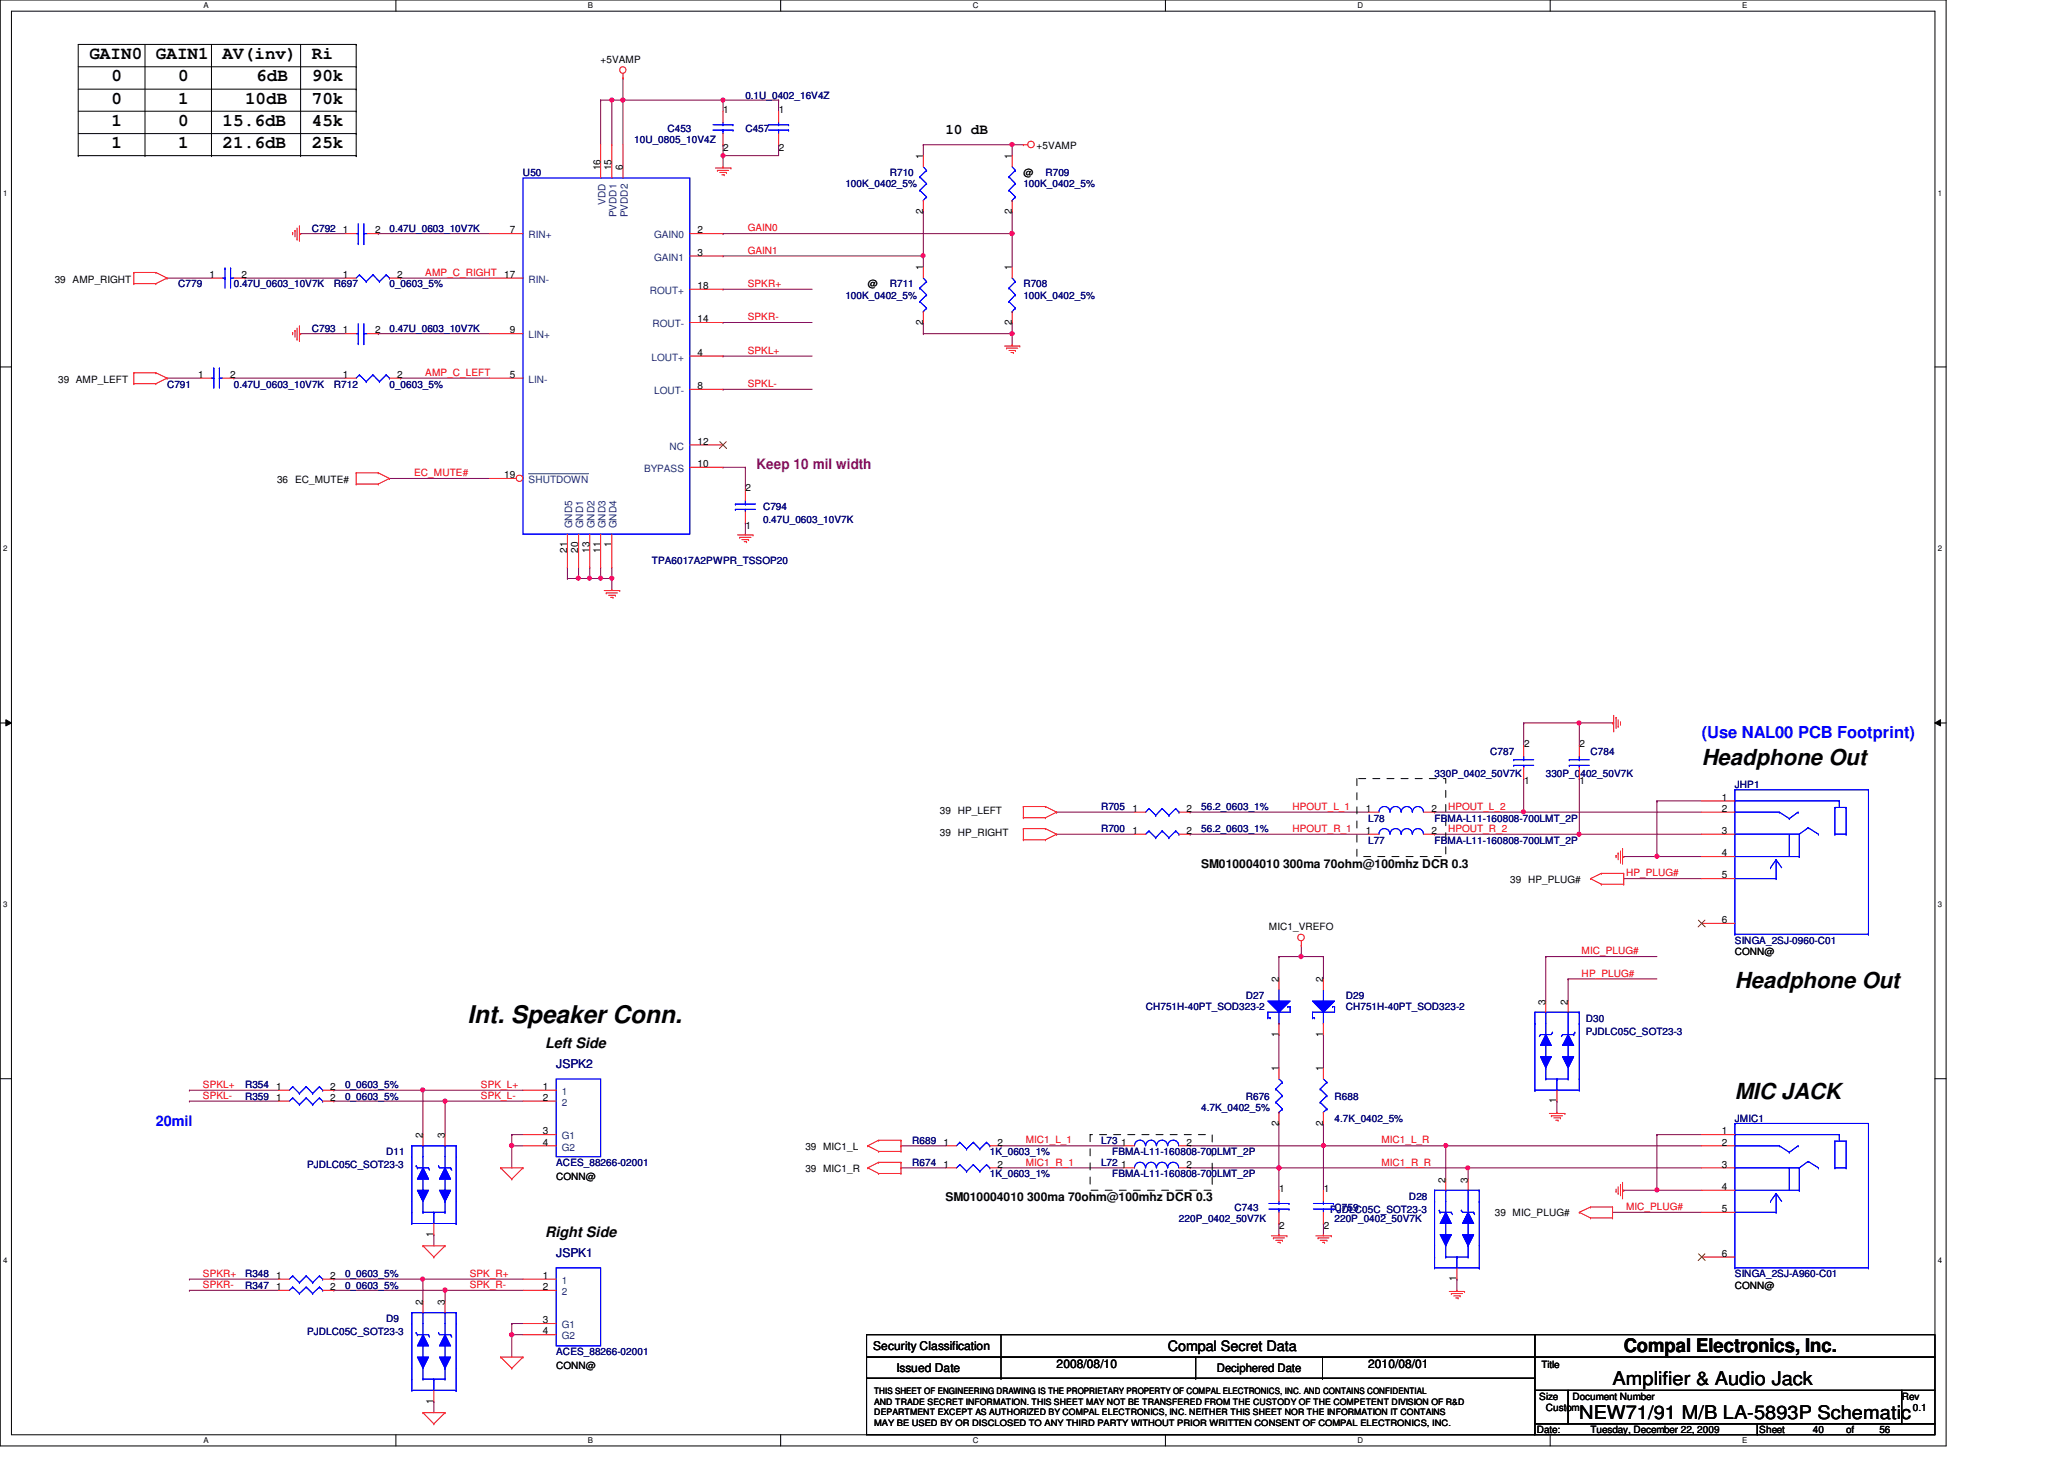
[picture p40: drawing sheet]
<svg xmlns="http://www.w3.org/2000/svg" width="297mm" height="210mm" viewBox="0 0 297 210" stroke-linecap="round" stroke-linejoin="round" font-family="sans-serif">
<defs><g id="words">
<text font-size="3.5" x="67.3" y="147.2">Int. Speaker Conn.</text>
<g font-size="3.2">
<text x="244.9" y="110.1">Headphone Out</text>
<text x="249.7" y="142.1">Headphone Out</text>
<text x="249.7" y="158.1">MIC JACK</text>
</g>
<g font-size="2.7">
<text x="233.7" y="194.6">Compal Electronics, Inc.</text>
<text x="232.1" y="199.3">Amplifier &amp; Audio Jack</text>
<text x="227.3" y="204.1">NEW71/91 M/B LA-5893P Schematic</text>
</g>
<g font-size="2.5">
<text x="12.9" y="8.5">GAIN0</text>
<text x="16" y="11.7">0</text>
<text x="22.4" y="8.5">GAIN1</text>
<text x="25.7" y="11.7">0</text>
<text x="32" y="8.5">AV(inv)</text>
<text x="36.9" y="11.7">6dB</text>
<text x="44.9" y="11.7">90k</text>
<text x="44.9" y="8.5">Ri</text>
<text x="16" y="14.9">0</text>
<text x="25.7" y="14.9">1</text>
<text x="35.3" y="14.9">10dB</text>
<text x="44.9" y="14.9">70k</text>
<text x="16" y="18.1">1</text>
<text x="16" y="21.3">1</text>
<text x="25.7" y="18.1">0</text>
<text x="25.7" y="21.3">1</text>
<text x="32" y="18.1">15.6dB</text>
<text x="32" y="21.3">21.6dB</text>
<text x="44.9" y="18.1">45k</text>
<text x="44.9" y="21.3">25k</text>
</g>
<text font-size="2.4" fill="#00f" x="244.9" y="106.2">(Use NAL00 PCB Footprint)</text>
<g font-size="2.1">
<text x="136.1" y="19.3">10 dB</text>
<text x="78.4" y="150.7">Left Side</text>
<text x="78.4" y="177.9">Right Side</text>
<text x="168.1" y="194.4">Compal Secret Data</text>
</g>
<text font-size="2.1" fill="#800080" x="108.9" y="67.5">Keep 10 mil width</text>
<text font-size="2.1" fill="#00f" x="22.4" y="161.9">20mil</text>
<g font-size="1.7">
<text x="172.9" y="124.8">SM010004010 300ma 70ohm@100mhz DCR 0.3</text>
<text x="136.1" y="172.8">SM010004010 300ma 70ohm@100mhz DCR 0.3</text>
<text x="125.7" y="194.3">Security Classification</text>
<text x="129" y="197.3">Issued Date</text>
<text x="152.1" y="196.8">2008/08/10</text>
<text x="175.1" y="197.4">Deciphered Date</text>
<text x="196.9" y="196.8">2010/08/01</text>
</g>
<g font-size="1.7" fill="#000080">
<text x="80" y="153.6">JSPK2</text>
<text x="80" y="180.8">JSPK1</text>
</g>
<g font-size="1.4">
<text x="86.4" y="9.1">+5VAMP</text>
<text x="104.1" y="16.2">1</text>
<text x="112.1" y="16.2">1</text>
<text x="104.1" y="21.7">2</text>
<text x="112.1" y="21.7">2</text>
<text x="132.8" y="22.9" transform="rotate(-90 132.8 22.9)">1</text>
<text x="145.6" y="22.9" transform="rotate(-90 145.6 22.9)">1</text>
<text x="149.2" y="21.4">+5VAMP</text>
<text x="86.4" y="24.5" transform="rotate(-90 86.4 24.5)">16</text>
<text x="88" y="24.5" transform="rotate(-90 88 24.5)">15</text>
<text x="89.6" y="24.5" transform="rotate(-90 89.6 24.5)">6</text>
<text x="147.3" y="25.4">@</text>
<text x="49.4" y="33.6">1</text>
<text x="54" y="33.6">2</text>
<text x="73.4" y="33.6">7</text>
<text x="100.4" y="33.6">2</text>
<text x="132.8" y="30.7" transform="rotate(-90 132.8 30.7)">2</text>
<text x="145.6" y="30.7" transform="rotate(-90 145.6 30.7)">2</text>
<text x="7.9" y="40.7">39 AMP_RIGHT</text>
<text x="30.1" y="40">1</text>
<text x="34.8" y="40">2</text>
<text x="49.4" y="40">1</text>
<text x="57.1" y="40">2</text>
<text x="72.6" y="40">17</text>
<text x="100.4" y="41.6">18</text>
<text x="100.4" y="36.8">3</text>
<text x="124.9" y="41.4">@</text>
<text x="132.8" y="38.9" transform="rotate(-90 132.8 38.9)">1</text>
<text x="145.6" y="38.9" transform="rotate(-90 145.6 38.9)">1</text>
<text x="49.4" y="48">1</text>
<text x="54" y="48">2</text>
<text x="73.4" y="48">9</text>
<text x="100.4" y="46.4">14</text>
<text x="132.8" y="46.7" transform="rotate(-90 132.8 46.7)">2</text>
<text x="145.6" y="46.7" transform="rotate(-90 145.6 46.7)">2</text>
<text x="100.4" y="51.2">4</text>
<text x="8.4" y="55.1">39 AMP_LEFT</text>
<text x="28.5" y="54.4">1</text>
<text x="33.1" y="54.4">2</text>
<text x="49.4" y="54.4">1</text>
<text x="57.1" y="54.4">2</text>
<text x="73.4" y="54.4">5</text>
<text x="100.4" y="56">8</text>
<text x="100.4" y="64">12</text>
<text x="39.9" y="69.5">36 EC_MUTE#</text>
<text x="72.6" y="68.8">19</text>
<text x="100.4" y="67.2">10</text>
<text x="107.3" y="70.6">2</text>
<text x="107.3" y="76.1">1</text>
<text x="81.6" y="79.5" transform="rotate(-90 81.6 79.5)">21</text>
<text x="83.2" y="79.5" transform="rotate(-90 83.2 79.5)">20</text>
<text x="84.8" y="79.5" transform="rotate(-90 84.8 79.5)">13</text>
<text x="86.4" y="79.5" transform="rotate(-90 86.4 79.5)">11</text>
<text x="88" y="78.7" transform="rotate(-90 88 78.7)">1</text>
<text x="219.3" y="107.4">2</text>
<text x="227.3" y="107.4">2</text>
<text x="219.3" y="112.9">1</text>
<text x="227.3" y="112.9">1</text>
<text x="135.3" y="117.1">39 HP_LEFT</text>
<text x="163" y="120">1</text>
<text x="163" y="116.8">1</text>
<text x="170.8" y="120">2</text>
<text x="170.8" y="116.8">2</text>
<text x="196.6" y="120">1</text>
<text x="196.6" y="116.8">1</text>
<text x="206" y="120">2</text>
<text x="206" y="116.8">2</text>
<text x="247.8" y="115.2">1</text>
<text x="247.8" y="116.8">2</text>
<text x="247.8" y="120">3</text>
<text x="135.3" y="120.3">39 HP_RIGHT</text>
<text x="247.8" y="123.2">4</text>
<text x="217.3" y="127">39 HP_PLUG#</text>
<text x="247.8" y="126.4">5</text>
<text x="182.6" y="133.9">MIC1_VREFO</text>
<text x="247.8" y="132.8">6</text>
<text x="249.7" y="137.4">CONN@</text>
<text x="184" y="141.3" transform="rotate(-90 184 141.3)">2</text>
<text x="190.4" y="141.3" transform="rotate(-90 190.4 141.3)">2</text>
<text x="184" y="149.1" transform="rotate(-90 184 149.1)">1</text>
<text x="190.4" y="149.1" transform="rotate(-90 190.4 149.1)">1</text>
<text x="222.4" y="144.5" transform="rotate(-90 222.4 144.5)">3</text>
<text x="225.6" y="144.5" transform="rotate(-90 225.6 144.5)">2</text>
<text x="184" y="154.1" transform="rotate(-90 184 154.1)">1</text>
<text x="190.4" y="154.1" transform="rotate(-90 190.4 154.1)">1</text>
<text x="39.7" y="158.4">1</text>
<text x="39.7" y="156.8">1</text>
<text x="47.5" y="158.4">2</text>
<text x="47.5" y="156.8">2</text>
<text x="78.1" y="156.8">1</text>
<text x="78.1" y="158.4">2</text>
<text x="184" y="161.9" transform="rotate(-90 184 161.9)">2</text>
<text x="190.4" y="161.9" transform="rotate(-90 190.4 161.9)">2</text>
<text x="224" y="158.7" transform="rotate(-90 224 158.7)">1</text>
<text x="60.8" y="163.7" transform="rotate(-90 60.8 163.7)">2</text>
<text x="64" y="163.7" transform="rotate(-90 64 163.7)">3</text>
<text x="78.1" y="164.8">4</text>
<text x="78.1" y="163.2">3</text>
<text x="115.9" y="165.4">39 MIC1_L</text>
<text x="135.8" y="164.8">1</text>
<text x="135.8" y="168">1</text>
<text x="143.5" y="164.8">2</text>
<text x="143.5" y="168">2</text>
<text x="161.4" y="164.8">1</text>
<text x="161.4" y="168">1</text>
<text x="170.8" y="164.8">2</text>
<text x="170.8" y="168">2</text>
<text x="247.8" y="163.2">1</text>
<text x="247.8" y="164.8">2</text>
<text x="247.8" y="168">3</text>
<text x="80" y="169.7">CONN@</text>
<text x="115.9" y="168.6">39 MIC1_R</text>
<text x="184.1" y="171.4">1</text>
<text x="190.5" y="171.4">1</text>
<text x="208" y="170.1" transform="rotate(-90 208 170.1)">2</text>
<text x="211.2" y="170.1" transform="rotate(-90 211.2 170.1)">3</text>
<text x="247.8" y="171.2">4</text>
<text x="62.4" y="177.9" transform="rotate(-90 62.4 177.9)">1</text>
<text x="184.1" y="176.9">2</text>
<text x="190.5" y="176.9">2</text>
<text x="215.1" y="175">39 MIC_PLUG#</text>
<text x="247.8" y="174.4">5</text>
<text x="39.7" y="185.6">1</text>
<text x="39.7" y="184">1</text>
<text x="47.5" y="185.6">2</text>
<text x="47.5" y="184">2</text>
<text x="78.1" y="184">1</text>
<text x="78.1" y="185.6">2</text>
<text x="209.6" y="184.3" transform="rotate(-90 209.6 184.3)">1</text>
<text x="247.8" y="180.8">6</text>
<text x="249.7" y="185.4">CONN@</text>
<text x="60.8" y="187.7" transform="rotate(-90 60.8 187.7)">2</text>
<text x="64" y="187.7" transform="rotate(-90 64 187.7)">3</text>
<text x="78.1" y="192">4</text>
<text x="78.1" y="190.4">3</text>
<text x="80" y="196.9">CONN@</text>
<text x="221.8" y="196.8">Title</text>
<text x="62.4" y="201.9" transform="rotate(-90 62.4 201.9)">1</text>
<text x="221.5" y="201.4">Size</text>
<text x="222.5" y="203">Custom</text>
<text x="226.3" y="201.4">Document Number</text>
<text x="273.7" y="201.4">Rev</text>
<text x="275.3" y="203">0.1</text>
<text x="221.2" y="206.2">Date:</text>
<text x="228.9" y="206.2">Tuesday, December 22, 2009</text>
<text x="253.2" y="206.2">Sheet</text>
<text x="260.9" y="206.2">40</text>
<text x="265.7" y="206.2">of</text>
<text x="270.5" y="206.2">56</text>
</g>
<g font-size="1.4" fill="#000080">
<text x="107.3" y="14.2">0.1U_0402_16V4Z</text>
<text x="91.3" y="20.6">10U_0805_10V4Z</text>
<text x="96.1" y="19">C453</text>
<text x="107.3" y="19">C457</text>
<text x="75.3" y="25.4">U50</text>
<text x="121.7" y="27">100K_0402_5%</text>
<text x="128.1" y="25.4">R710</text>
<text x="147.3" y="27">100K_0402_5%</text>
<text x="150.4" y="25.4">R709</text>
<text x="44.9" y="33.4">C792</text>
<text x="56" y="33.4">0.47U_0603_10V7K</text>
<text x="25.7" y="41.4">C779</text>
<text x="33.7" y="41.4">0.47U_0603_10V7K</text>
<text x="48" y="41.4">R697</text>
<text x="56" y="41.4">0_0603_5%</text>
<text x="128.1" y="41.4">R711</text>
<text x="147.3" y="41.4">R708</text>
<text x="44.9" y="47.8">C793</text>
<text x="56" y="47.8">0.47U_0603_10V7K</text>
<text x="121.7" y="43">100K_0402_5%</text>
<text x="147.3" y="43">100K_0402_5%</text>
<text x="24" y="55.8">C791</text>
<text x="33.7" y="55.8">0.47U_0603_10V7K</text>
<text x="48" y="55.8">R712</text>
<text x="56" y="55.8">0_0603_5%</text>
<text x="109.8" y="73.4">C794</text>
<text x="109.8" y="75.3">0.47U_0603_10V7K</text>
<text x="93.8" y="81.2">TPA6017A2PWPR_TSSOP20</text>
<text x="206.5" y="111.8">330P_0402_50V7K</text>
<text x="214.5" y="108.6">C787</text>
<text x="222.5" y="111.8">330P_0402_50V7K</text>
<text x="228.9" y="108.6">C784</text>
<text x="249.7" y="113.4">JHP1</text>
<text x="158.5" y="119.8">R700</text>
<text x="158.5" y="116.6">R705</text>
<text x="172.9" y="119.8">56.2_0603_1%</text>
<text x="172.9" y="116.6">56.2_0603_1%</text>
<text x="196.9" y="118.2">L78</text>
<text x="206.5" y="118.2">FBMA-L11-160808-700LMT_2P</text>
<text x="196.9" y="121.4">L77</text>
<text x="206.5" y="121.4">FBMA-L11-160808-700LMT_2P</text>
<text x="249.7" y="135.8">SINGA_2SJ-0960-C01</text>
<text x="179.3" y="143.8">D27</text>
<text x="193.7" y="143.8">D29</text>
<text x="164.9" y="145.4">CH751H-40PT_SOD323-2</text>
<text x="193.7" y="145.4">CH751H-40PT_SOD323-2</text>
<text x="228.2" y="147">D30</text>
<text x="228.2" y="148.9">PJDLC05C_SOT23-3</text>
<text x="35.3" y="158.2">R359</text>
<text x="35.3" y="156.6">R354</text>
<text x="49.7" y="158.2">0_0603_5%</text>
<text x="49.7" y="156.6">0_0603_5%</text>
<text x="172.9" y="159.8">4.7K_0402_5%</text>
<text x="179.3" y="158.2">R676</text>
<text x="192.1" y="158.2">R688</text>
<text x="192.1" y="161.4">4.7K_0402_5%</text>
<text x="249.7" y="161.4">JMIC1</text>
<text x="55.6" y="166.2">D11</text>
<text x="80" y="167.8">ACES_88266-02001</text>
<text x="131.3" y="164.6">R689</text>
<text x="131.3" y="167.8">R674</text>
<text x="142.4" y="166.2">1K_0603_1%</text>
<text x="158.5" y="164.6">L73</text>
<text x="158.5" y="167.8">L72</text>
<text x="160.1" y="166.2">FBMA-L11-160808-700LMT_2P</text>
<text x="44.2" y="168.1">PJDLC05C_SOT23-3</text>
<text x="142.4" y="169.4">1K_0603_1%</text>
<text x="160.1" y="169.4">FBMA-L11-160808-700LMT_2P</text>
<text x="202.8" y="172.6">D28</text>
<text x="169.7" y="175.8">220P_0402_50V7K</text>
<text x="177.7" y="174.2">C743</text>
<text x="191.4" y="174.5">PJDLC05C_SOT23-3</text>
<text x="192.1" y="174.2">C759</text>
<text x="192.1" y="175.8">220P_0402_50V7K</text>
<text x="35.3" y="185.4">R347</text>
<text x="35.3" y="183.8">R348</text>
<text x="49.7" y="185.4">0_0603_5%</text>
<text x="49.7" y="183.8">0_0603_5%</text>
<text x="249.7" y="183.8">SINGA_2SJ-A960-C01</text>
<text x="55.6" y="190.2">D9</text>
<text x="44.2" y="192.1">PJDLC05C_SOT23-3</text>
<text x="80" y="195">ACES_88266-02001</text>
</g>
<g font-size="1.4" fill="#004080">
<text x="87.1" y="29.5" transform="rotate(-90 87.1 29.5)">VDD</text>
<text x="76.1" y="34.3">RIN+</text>
<text x="88.7" y="31.3" transform="rotate(-90 88.7 31.3)">PVDD1</text>
<text x="90.3" y="31.3" transform="rotate(-90 90.3 31.3)">PVDD2</text>
<text x="94.1" y="34.3">GAIN0</text>
<text x="76.1" y="40.7">RIN-</text>
<text x="94.1" y="37.5">GAIN1</text>
<text x="93.5" y="42.3">ROUT+</text>
<text x="93.9" y="47.1">ROUT-</text>
<text x="76.1" y="48.7">LIN+</text>
<text x="93.8" y="51.9">LOUT+</text>
<text x="76.1" y="55.1">LIN-</text>
<text x="94.1" y="56.7">LOUT-</text>
<text x="96.3" y="64.7">NC</text>
<text x="76.1" y="69.5">SHUTDOWN</text>
<text x="92.7" y="67.9">BYPASS</text>
<text x="82.3" y="76" transform="rotate(-90 82.3 76)">GND5</text>
<text x="83.9" y="76" transform="rotate(-90 83.9 76)">GND1</text>
<text x="85.6" y="76" transform="rotate(-90 85.6 76)">GND2</text>
<text x="87.1" y="76" transform="rotate(-90 87.1 76)">GND3</text>
<text x="88.7" y="76" transform="rotate(-90 88.7 76)">GND4</text>
<text x="80.9" y="157.5">1</text>
<text x="80.9" y="159.1">2</text>
<text x="80.9" y="165.5">G2</text>
<text x="80.9" y="163.9">G1</text>
<text x="80.9" y="184.7">1</text>
<text x="80.9" y="186.3">2</text>
<text x="80.9" y="191.1">G1</text>
<text x="80.9" y="192.7">G2</text>
</g>
<g font-size="1.4" fill="#f00">
<text x="107.6" y="33.3">GAIN0</text>
<text x="61.2" y="39.7">AMP_C_RIGHT</text>
<text x="107.6" y="41.3">SPKR+</text>
<text x="107.6" y="36.5">GAIN1</text>
<text x="107.6" y="46.1">SPKR-</text>
<text x="107.6" y="50.9">SPKL+</text>
<text x="61.2" y="54.1">AMP_C_LEFT</text>
<text x="107.6" y="55.7">SPKL-</text>
<text x="59.6" y="68.5">EC_MUTE#</text>
<text x="186" y="119.7">HPOUT_R_1</text>
<text x="186" y="116.5">HPOUT_L_1</text>
<text x="208.4" y="116.5">HPOUT_L_2</text>
<text x="208.4" y="119.7">HPOUT_R_2</text>
<text x="234" y="126.1">HP_PLUG#</text>
<text x="227.6" y="137.3">MIC_PLUG#</text>
<text x="227.6" y="140.5">HP_PLUG#</text>
<text x="29.2" y="158.1">SPKL-</text>
<text x="29.2" y="156.5">SPKL+</text>
<text x="69.2" y="158.1">SPK_L-</text>
<text x="69.2" y="156.5">SPK_L+</text>
<text x="147.6" y="164.5">MIC1_L_1</text>
<text x="147.6" y="167.7">MIC1_R_1</text>
<text x="198.8" y="164.5">MIC1_L_R</text>
<text x="198.8" y="167.7">MIC1_R_R</text>
<text x="234" y="174.1">MIC_PLUG#</text>
<text x="29.2" y="183.7">SPKR+</text>
<text x="29.2" y="185.3">SPKR-</text>
<text x="67.6" y="183.7">SPK_R+</text>
<text x="67.6" y="185.3">SPK_R-</text>
</g>
<g font-size="1.3">
<text x="125.8" y="203.6">DEPARTMENT EXCEPT AS AUTHORIZED BY COMPAL ELECTRONICS, INC. NEITHER THIS SHEET NOR THE INFORMATION IT CONTAINS</text>
<text x="125.8" y="200.6">THIS SHEET OF ENGINEERING DRAWING IS THE PROPRIETARY PROPERTY OF COMPAL ELECTRONICS, INC. AND CONTAINS CONFIDENTIAL</text>
<text x="125.8" y="202.1">AND TRADE SECRET INFORMATION. THIS SHEET MAY NOT BE TRANSFERED FROM THE CUSTODY OF THE COMPETENT DIVISION OF R&amp;D</text>
<text x="125.8" y="205.1">MAY BE USED BY OR DISCLOSED TO ANY THIRD PARTY WITHOUT PRIOR WRITTEN CONSENT OF COMPAL ELECTRONICS, INC.</text>
</g>
<g font-size="1.1">
<text x="29.3" y="1.1">A</text>
<text x="84.6" y="1.1">B</text>
<text x="140" y="1.1">C</text>
<text x="195.4" y="1.1">D</text>
<text x="250.7" y="1.1">E</text>
<text x=".5" y="28.2">1</text>
<text x="278.9" y="28.2">1</text>
<text x=".5" y="79.3">2</text>
<text x="278.9" y="79.3">2</text>
<text x=".5" y="130.6">3</text>
<text x="278.9" y="130.6">3</text>
<text x=".5" y="181.7">4</text>
<text x="278.9" y="181.7">4</text>
<text x="29.3" y="207.6">A</text>
<text x="84.6" y="207.6">B</text>
<text x="140" y="207.6">C</text>
<text x="195.4" y="207.6">D</text>
<text x="250.7" y="207.6">E</text>
</g>
</g></defs>
<path d="M0 0h280.1v208h-280.1zM1.6 1.6h276.9v204.8h-276.9z" fill="none" stroke="#000" stroke-width=".14"/>
<g fill="#fff">
<path d="M29.3 .2h.7v1.2h-.7z"/>
<path d="M29.3 206.6h.7v1.2h-.7z"/>
</g>
<path d="M57 0v1.6M57 206.4v1.6" fill="none" stroke="#000" stroke-width=".14"/>
<g fill="#fff">
<path d="M84.6 .2h.7v1.2h-.7z"/>
<path d="M84.6 206.6h.7v1.2h-.7z"/>
</g>
<path d="M112.3 0v1.6M112.3 206.4v1.6" fill="none" stroke="#000" stroke-width=".14"/>
<g fill="#fff">
<path d="M140 .2h.8v1.2h-.8z"/>
<path d="M140 206.6h.8v1.2h-.8z"/>
</g>
<path d="M167.7 0v1.6M167.7 206.4v1.6" fill="none" stroke="#000" stroke-width=".14"/>
<g fill="#fff">
<path d="M195.4 .2h.7v1.2h-.7z"/>
<path d="M195.4 206.6h.7v1.2h-.7z"/>
</g>
<path d="M223.1 0v1.6M223.1 206.4v1.6" fill="none" stroke="#000" stroke-width=".14"/>
<g fill="#fff">
<path d="M250.7 .2h.8v1.2h-.8z"/>
<path d="M250.7 206.6h.8v1.2h-.8z"/>
<path d="M.5 27.2h.6v1.2h-.6z"/>
<path d="M278.9 27.2h.6v1.2h-.6z"/>
<path d="M.5 78.4h.6v1.1h-.6z"/>
<path d="M278.9 78.4h.6v1.1h-.6z"/>
</g>
<path d="M0 52.8h1.6M278.5 52.8h1.6" fill="none" stroke="#000" stroke-width=".14"/>
<g fill="#fff">
<path d="M.5 129.6h.6v1.2h-.6z"/>
<path d="M278.9 129.6h.6v1.2h-.6z"/>
</g>
<path d="M0 104h1.6M.8 103.5l.8 .5-.8 .4zM278.5 104l.8-.5v.9zM278.5 104h1.6" fill="none" stroke="#000" stroke-width=".14"/>
<path d="M.8 103.5l.8 .5-.8 .4zM278.5 104l.8-.5v.9z" fill="#000"/>
<g fill="#fff">
<path d="M.5 180.8h.6v1.1h-.6z"/>
<path d="M278.9 180.8h.6v1.1h-.6z"/>
</g>
<path d="M0 155.2h1.6M278.5 155.2h1.6" fill="none" stroke="#000" stroke-width=".14"/>
<path d="M206.5 116.8h.1M219.3 112h.1M219.3 104h.1M219.3 104v3.2M219.3 112v4.8h-12.8M219.3 104h8M227.3 112h.1M227.3 104h.1M227.3 104v3.2M227.3 112v8" fill="none" stroke="#800040" stroke-width=".14"/>
<circle cx="227.2" cy="104" r=".3" fill="#f0f"/>
<circle cx="227.2" cy="104" r=".3" fill="none" stroke="#f0f" stroke-width=".14"/>
<path d="M219.3 116.8h.1M219.3 116.8h25.6" fill="none" stroke="#800040" stroke-width=".14"/>
<circle cx="219.2" cy="116.8" r=".3" fill="#f0f"/>
<circle cx="219.2" cy="116.8" r=".3" fill="none" stroke="#f0f" stroke-width=".14"/>
<path d="M227.3 120h.1M227.3 120h17.6" fill="none" stroke="#800040" stroke-width=".14"/>
<circle cx="227.2" cy="120" r=".3" fill="#f0f"/>
<circle cx="227.2" cy="120" r=".3" fill="none" stroke="#f0f" stroke-width=".14"/>
<path d="M206.5 120h.1M206.5 120h20.8M129.7 164.8h.1M129.7 164.8h6.4M190.5 176h.1M190.5 176v1.6M238.5 171.2h.1M238.5 171.2h6.4" fill="none" stroke="#800040" stroke-width=".14"/>
<circle cx="238.5" cy="171.2" r=".3" fill="#f0f"/>
<circle cx="238.5" cy="171.2" r=".3" fill="none" stroke="#f0f" stroke-width=".14"/>
<path d="M184.1 168h.1M184.1 168v3.2" fill="none" stroke="#800040" stroke-width=".14"/>
<circle cx="184.1" cy="168" r=".3" fill="#f0f"/>
<circle cx="184.1" cy="168" r=".3" fill="none" stroke="#f0f" stroke-width=".14"/>
<g fill="none" stroke="#800040" stroke-width=".14">
<path d="M227.3 104h.1M227.3 104h4.8M27.3 158.4h.1M27.3 156.8h.1M27.3 158.4h12.7M27.3 156.8h12.7M64 158.4h.1M64 158.4h11.3M129.7 168h.1M129.7 168h6.4M144.1 164.8h.1M144.1 168h.1"/>
<path d="M144.1 168h17.6M144.1 164.8h17.6M171.3 168h.1M171.3 164.8h.1M171.3 168h12.8M171.3 164.8h19.2M184.1 176h.1M184.1 176v1.6M190.5 164.8h.1M190.5 164.8v6.4M238.5 163.2h.1M238.5 163.2h6.4"/>
</g>
<circle cx="64" cy="158.4" r=".3" fill="#f0f"/>
<circle cx="64" cy="158.4" r=".3" fill="none" stroke="#f0f" stroke-width=".14"/>
<path d="M60.9 156.8h.1M60.9 156.8h14.4" fill="none" stroke="#800040" stroke-width=".14"/>
<circle cx="60.8" cy="156.8" r=".3" fill="#f0f"/>
<circle cx="60.8" cy="156.8" r=".3" fill="none" stroke="#f0f" stroke-width=".14"/>
<g fill="none" stroke="#800040" stroke-width=".14">
<path d="M48 156.8h.1M48 158.4h.1M48 156.8h12.9M48 158.4h16M60.9 156.8h.1M60.9 156.8v6.4M64 158.4h.1M64 158.4v4.8M184.1 148.8h.1M184.1 148.8v4.8M190.5 148.8h.1M190.5 148.8v4.8"/>
<path d="M62.4 177.6h.1M62.4 177.6v1.6M190.5 164.8h.1M190.5 164.8h17.6M208.1 164.8h.1M208.1 164.8v4.8"/>
</g>
<circle cx="208.1" cy="164.8" r=".3" fill="#f0f"/>
<circle cx="208.1" cy="164.8" r=".3" fill="none" stroke="#f0f" stroke-width=".14"/>
<circle cx="190.5" cy="164.8" r=".3" fill="#f0f"/>
<circle cx="190.5" cy="164.8" r=".3" fill="none" stroke="#f0f" stroke-width=".14"/>
<path d="M211.3 168h.1M211.3 168v1.6M211.3 168h33.6" fill="none" stroke="#800040" stroke-width=".14"/>
<circle cx="211.2" cy="168" r=".3" fill="#f0f"/>
<circle cx="211.2" cy="168" r=".3" fill="none" stroke="#f0f" stroke-width=".14"/>
<g fill="none" stroke="#800040" stroke-width=".14">
<path d="M152.1 116.8h.1M152.1 116.8h11.2M171.3 116.8h.1M171.3 116.8h25.6M152.1 120h.1M152.1 120h11.2M171.3 120h.1M171.3 120h25.6M222.5 137.6h.1M222.5 137.6v6.4M222.5 137.6h16M184.1 161.6h.1"/>
<path d="M184.1 168h.1M184.1 161.6v6.4M184.1 168h27.2M190.5 161.6h.1M190.5 161.6v3.2M208.1 164.8h.1M208.1 164.8h36.8M232.1 174.4h.1M232.1 174.4h12.8M238.5 163.2h.1M238.5 163.2v8"/>
</g>
<circle cx="184.1" cy="168" r=".3" fill="#f0f"/>
<circle cx="184.1" cy="168" r=".3" fill="none" stroke="#f0f" stroke-width=".14"/>
<path d="M233.7 126.4h.1M233.7 126.4h11.2M238.5 123.2h.1M238.5 123.2h6.4M225.7 140.8h.1M225.7 140.8h12.8M225.7 140.8v3.2" fill="none" stroke="#800040" stroke-width=".14"/>
<circle cx="238.5" cy="123.2" r=".3" fill="#f0f"/>
<circle cx="238.5" cy="123.2" r=".3" fill="none" stroke="#f0f" stroke-width=".14"/>
<path d="M238.5 115.2h.1M238.5 115.2v8h-4.8M238.5 115.2h6.4M233.7 123.2h.1M233.7 171.2h.1M233.7 171.2h4.8M60.9 184h.1M60.9 184h14.4M64 185.6h.1M64 185.6h11.3" fill="none" stroke="#800040" stroke-width=".14"/>
<circle cx="64" cy="185.6" r=".31" fill="#f0f"/>
<circle cx="64" cy="185.6" r=".31" fill="none" stroke="#f0f" stroke-width=".14"/>
<path d="M48 184h.1M48 184h12.9M60.9 184h.1M60.9 184v3.2M64 185.6h.1M64 185.6v1.6M62.4 201.6h.1M62.4 201.6v1.6" fill="none" stroke="#800040" stroke-width=".14"/>
<circle cx="60.8" cy="184" r=".3" fill="#f0f"/>
<circle cx="60.8" cy="184" r=".3" fill="none" stroke="#f0f" stroke-width=".14"/>
<path d="M73.7 163.2h.1M73.7 164.8h.1M73.7 163.2h1.6M73.7 163.2v4.8M73.7 164.8h1.6M27.3 184h.1M27.3 185.6h.1M27.3 184h12.7M27.3 185.6h12.7" fill="none" stroke="#800040" stroke-width=".14"/>
<circle cx="73.6" cy="164.8" r=".31" fill="#f0f"/>
<circle cx="73.6" cy="164.8" r=".31" fill="none" stroke="#f0f" stroke-width=".14"/>
<path d="M48 185.6h.1M48 185.6h16M73.7 190.4h.1M73.7 192h.1M73.7 190.4h1.6M73.7 190.4v4.8M73.7 192h1.6" fill="none" stroke="#800040" stroke-width=".14"/>
<circle cx="73.6" cy="192" r=".31" fill="#f0f"/>
<circle cx="73.6" cy="192" r=".31" fill="none" stroke="#f0f" stroke-width=".14"/>
<path d="M88 14.4v6.4M88 20.8h.1M224.1 158.4h.1M224.1 158.4v1.6M209.7 184h.1M209.7 184v1.6" fill="none" stroke="#800040" stroke-width=".14"/>
<circle cx="88.1" cy="14.4" r=".3" fill="#f0f"/>
<circle cx="88.1" cy="14.4" r=".3" fill="none" stroke="#f0f" stroke-width=".14"/>
<path d="M86.4 14.4h.1M86.4 14.4h1.6M104.1 33.6h.1M104.1 33.6h41.6M88 81.6h.1M88 81.6v1.6" fill="none" stroke="#800040" stroke-width=".14"/>
<circle cx="145.6" cy="33.6" r=".32" fill="#f0f"/>
<circle cx="145.6" cy="33.6" r=".32" fill="none" stroke="#f0f" stroke-width=".14"/>
<path d="M88 83.2h.1M88 83.2v1.6" fill="none" stroke="#800040" stroke-width=".14"/>
<circle cx="88.1" cy="83.2" r=".3" fill="#f0f"/>
<circle cx="88.1" cy="83.2" r=".3" fill="none" stroke="#f0f" stroke-width=".14"/>
<path d="M89.7 14.4h.1M89.7 14.4v6.4M83.3 81.6h.1M83.3 81.6v1.6M84.9 81.6h.1M84.9 81.6v1.6M86.4 81.6h.1M86.4 81.6v1.6" fill="none" stroke="#800040" stroke-width=".14"/>
<circle cx="89.6" cy="14.4" r=".31" fill="#f0f"/>
<circle cx="89.6" cy="14.4" r=".31" fill="none" stroke="#f0f" stroke-width=".14"/>
<path d="M86.4 14.4h.1M86.4 14.4v6.4M104.1 14.4h.1M104.1 14.4h8M112.1 14.4h.1M112.1 14.4v1.6" fill="none" stroke="#800040" stroke-width=".14"/>
<circle cx="104.1" cy="14.4" r=".3" fill="#f0f"/>
<circle cx="104.1" cy="14.4" r=".3" fill="none" stroke="#f0f" stroke-width=".14"/>
<path d="M104.1 22.4h.1M104.1 22.4h8" fill="none" stroke="#800040" stroke-width=".14"/>
<circle cx="104.1" cy="22.4" r=".3" fill="#f0f"/>
<circle cx="104.1" cy="22.4" r=".3" fill="none" stroke="#f0f" stroke-width=".14"/>
<g fill="none" stroke="#800040" stroke-width=".14">
<path d="M104.1 14.4h.1M104.1 14.4v1.6M104.1 22.4h.1M104.1 20.8h.1M104.1 20.8v3.2M132.9 30.4h.1M132.9 30.4v6.4M145.7 33.6h.1M145.7 33.6v4.8M57.7 40h.1M57.7 40h12.7M104.1 41.6h.1"/>
<path d="M104.1 46.4h.1M104.1 56h.1M104.1 41.6h12.8M104.1 46.4h12.8M104.1 56h12.8M145.7 48h.1M145.7 48v1.6M104.1 67.2h.1M104.1 67.2h3.2M107.3 67.2h.1M107.3 67.2v3.2"/>
</g>
<circle cx="145.7" cy="48" r=".31" fill="#f0f"/>
<circle cx="145.7" cy="48" r=".31" fill="none" stroke="#f0f" stroke-width=".14"/>
<g fill="none" stroke="#800040" stroke-width=".14">
<path d="M43.3 33.6h.1M43.3 33.6h6.4M54.4 33.6h.1M54.4 33.6h16M104.1 36.8h.1M104.1 36.8h28.8M24 54.4h.1M24 54.4h4.9M43.3 48h.1M43.3 48h6.4M54.4 48h.1M54.4 48h16"/>
<path d="M81.7 81.6h.1M81.7 83.2h.1M81.7 81.6v1.6M81.7 83.2h1.6"/>
</g>
<circle cx="132.8" cy="36.8" r=".3" fill="#f0f"/>
<circle cx="132.8" cy="36.8" r=".3" fill="none" stroke="#f0f" stroke-width=".14"/>
<path d="M83.3 83.2h.1M83.3 83.2h1.6" fill="none" stroke="#800040" stroke-width=".14"/>
<circle cx="83.2" cy="83.2" r=".3" fill="#f0f"/>
<circle cx="83.2" cy="83.2" r=".3" fill="none" stroke="#f0f" stroke-width=".14"/>
<path d="M86.4 83.2h.1M86.4 83.2h1.6" fill="none" stroke="#800040" stroke-width=".14"/>
<circle cx="86.4" cy="83.2" r=".3" fill="#f0f"/>
<circle cx="86.4" cy="83.2" r=".3" fill="none" stroke="#f0f" stroke-width=".14"/>
<path d="M84.9 83.2h.1M84.9 83.2h1.5" fill="none" stroke="#800040" stroke-width=".14"/>
<circle cx="84.8" cy="83.2" r=".3" fill="#f0f"/>
<circle cx="84.8" cy="83.2" r=".3" fill="none" stroke="#f0f" stroke-width=".14"/>
<g fill="none" stroke="#800040" stroke-width=".14">
<path d="M89.7 11.2h.1M89.7 14.4h.1M89.7 11.2v3.2M89.7 14.4h14.4M112.1 20.8h.1M112.1 20.8v1.6M132.9 20.8h.1M132.9 36.8h.1M132.9 20.8h14.4M132.9 20.8v1.6M132.9 36.8v1.6M145.7 20.8h.1"/>
<path d="M145.7 20.8v1.6M104.1 51.2h.1M104.1 51.2h12.8M132.9 48h.1M132.9 46.4h.1M132.9 46.4v1.6M132.9 48h12.8"/>
</g>
<circle cx="145.7" cy="20.8" r=".31" fill="#f0f"/>
<circle cx="145.7" cy="20.8" r=".31" fill="none" stroke="#f0f" stroke-width=".14"/>
<g fill="none" stroke="#800040" stroke-width=".14">
<path d="M88 14.4h.1M88 14.4h1.7M145.7 30.4h.1M145.7 30.4v3.2M24 40h.1M24 40h6.4M33.7 54.4h.1M33.7 54.4h16M35.3 40h.1M35.3 40h14.4M57.7 54.4h.1M57.7 54.4h12.7"/>
<path d="M145.7 46.4h.1M145.7 46.4v1.6M56 68.8h.1M56 68.8h14.4M107.3 75.2h.1M107.3 75.2v1.6M184.1 137.6h.1M184.1 137.6v3.2M184.1 137.6h6.4M187.3 137.6h.1M190.5 137.6h.1M190.5 137.6v3.2"/>
</g>
<circle cx="187.2" cy="137.6" r=".31" fill="#f0f"/>
<circle cx="187.2" cy="137.6" r=".31" fill="none" stroke="#f0f" stroke-width=".14"/>
<path d="M187.3 136h.1M187.3 136v1.6" fill="none" stroke="#800040" stroke-width=".14"/>
<g fill="none" stroke="#f00" stroke-width=".14">
<path d="M89.7 11.2h.1M89.7 10.6v.6M19.3 39.2h.1M19.3 39.2v1.6M19.3 39.2h3.1M22.4 39.2h.1M22.4 39.2l1.6 .8M42.1 33.4h.1M42.1 33.4v.4M42.5 33.1h.1M42.5 33.1v1M42.8 34.4h.1"/>
<path d="M42.8 32.8v1.6M43.1 32.5h.1M43.1 32.5v2.2M43.1 33.6h.2M43.3 33.6h.1M103 24.2h2.2M103.2 24.5h.1M103.2 24.5h1.7M103.6 24.8h1M103.9 25.1h.3M104.1 24h.1M104.1 24v.2"/>
<path d="M104.2 25.1h.1M104.6 24.8h.1M105.2 24.2h.1M147.3 20.8h.1M147.3 20.8h.6M19.3 55.2h.1M19.3 53.6h.1M19.3 40.8h.1M19.3 53.6h3.1M19.3 55.2h3.1M19.3 53.6v1.6M19.3 40.8h3.1"/>
<path d="M22.4 53.6h.1M22.4 55.2h.1M22.4 40.8h.1M22.4 53.6l1.6 .8M24 54.4h.1M24 40h.1M24 54.4l-1.6 .8M24 40l-1.6 .8M42.1 47.8h.1M42.1 47.8v.4M42.5 47.5h.1M42.5 47.5v1"/>
<path d="M42.8 48.8h.1M42.8 47.2v1.6M43.1 46.9h.1M43.1 46.9v2.2M43.1 48h.2M43.3 48h.1M144.6 49.8h2.2M144.9 50.1h.1M144.9 50.1h1.6M145.2 50.4h.9M145.5 50.7h.3M145.7 49.6h.1"/>
<path d="M145.7 49.6v.2M145.8 50.7h.1M146.1 50.4h.1M146.8 49.8h.1M51.3 69.6h.1M51.3 68h.1M51.3 68h3.1M51.3 69.6h3.1M51.3 68v1.6M54.4 68h.1M54.4 69.6h.1M54.4 68l1.6 .8"/>
<path d="M56 68.8h.1M56 68.8l-1.6 .8M106.1 77h2.3M106.5 77.3h.1M106.5 77.3h1.6M106.8 77.6h.9M107.1 77.9h.3M107.3 76.8h.1M107.3 76.8v.2M107.4 77.9h.1M107.7 77.6h.1M108.4 77h.1"/>
<path d="M86.9 85h2.3M87.2 85.3h.1M87.2 85.3h1.7M87.6 85.6h1M87.9 85.9h.3M88 84.8h.1M88 84.8v.2M88.2 85.9h.1M88.6 85.6h.1M89.2 85h.1M147.3 116h.1M147.3 117.6h.1"/>
<path d="M147.3 119.2h.1M147.3 117.6h3.1M147.3 116h3.1M147.3 116v1.6M147.3 119.2v1.6M147.3 119.2h3.1M150.4 117.6h.1M150.4 116h.1M150.4 119.2h.1M150.4 116l1.7 .8M150.4 119.2l1.7 .8M152.1 116.8h.1"/>
<path d="M152.1 116.8l-1.7 .8M232.1 104h.1M232.2 105.2h.1M232.2 102.9v2.3M232.6 103.2h.1M232.6 103.2v1.6M232.9 104.5h.1M232.9 103.5v1M233.2 104.2h.1M233.2 103.8v.4M147.3 120.8h.1M147.3 120.8h3.1"/>
<path d="M150.4 120.8h.1M152.1 120h.1M152.1 120l-1.7 .8M187.3 136h.1M187.3 135.4v.6M228.9 126.4h.1M228.9 126.4l1.6 .8M230.5 125.6h.1M230.5 127.2h.1M230.5 125.6h3.2M230.5 125.6l-1.6 .8M230.5 127.2h3.2"/>
<path d="M232.6 123.1h.1M232.6 123.1v.3M232.9 122.7h.1M232.9 122.7v1M233.2 124h.1M233.2 122.4v1.6M233.5 122.1h.1M233.5 122.1v2.2M233.5 123.2h.2M233.7 127.2h.1M233.7 125.6h.1M233.7 123.2h.1"/>
<path d="M233.7 125.6v1.6M60.9 179.2h.1M60.9 179.2h3.1M60.9 179.2l1.5 1.6M64 179.2h.1M64 179.2l-1.6 1.6M72 168h.1M72 168h3.3M72 168l1.7 1.6M73.7 169.6h.1M75.3 168h.1M75.3 168l-1.6 1.6"/>
<path d="M124.9 164.8h.1M124.9 168h.1M124.9 164.8l1.5 .9M124.9 168l1.5 .8M126.4 164h.1M126.4 165.7h.1M126.4 167.2h.1M126.4 168.8h.1M126.4 164l-1.5 .8M126.4 164h3.3M126.4 165.7h3.3M126.4 167.2l-1.5 .8"/>
<path d="M126.4 167.2h3.3M126.4 168.8h3.3M129.7 164h.1M129.7 165.7h.1M129.7 167.2h.1M129.7 168.8h.1M129.7 164v1.7M129.7 167.2v1.6M183 177.8h2.2M183.3 178.1h.1M183.3 178.1h1.6M183.6 178.4h1"/>
<path d="M183.9 178.7h.3M184.1 177.6h.1M184.1 177.6v.2M184.2 178.7h.1M184.6 178.4h.1M185.2 177.8h.1M189.4 177.8h2.2M189.7 178.1h.1M189.7 178.1h1.6M190 178.4h1M190.3 178.7h.3M190.5 177.6h.1"/>
<path d="M190.5 177.6v.2M190.6 178.7h.1M191 178.4h.1M191.6 177.8h.1M223 160.2h2.2M223.3 160.5h.1M223.3 160.5h1.6M223.6 160.8h1M223.9 161.2h.3M224.1 160h.1M224.1 160v.2M224.2 161.2h.1"/>
<path d="M224.6 160.8h.1M225.2 160.2h.1M227.3 174.4h.1M227.3 174.4l1.6 .8M228.9 173.7h.1M228.9 175.2h.1M228.9 173.7l-1.6 .7M228.9 173.7h3.2M228.9 175.2h3.2M232.1 173.7h.1M232.1 175.2h.1M232.1 173.7v1.5"/>
<path d="M232.6 171.4h.1M232.6 171.1v.3M232.9 171.7h.1M232.9 170.7v1M233.2 170.4h.1M233.2 170.4v1.6M233.5 172.3h.1M233.5 170.1v2.2M233.5 171.2h.2M233.7 171.2h.1M62.4 180.8h.1M72 195.2h.1"/>
<path d="M72 195.2h3.3M72 195.2l1.7 1.6M73.7 196.8h.1M75.3 195.2h.1M75.3 195.2l-1.6 1.6M208.6 185.8h2.2M208.9 186.1h.1M208.9 186.1h1.6M209.2 186.4h.9M209.5 186.7h.3M209.7 185.6h.1M209.7 185.6v.2"/>
<path d="M209.8 186.7h.1M210.1 186.4h.1M210.8 185.8h.1M60.9 203.2h.1M60.9 203.2h3.1M60.9 203.2l1.5 1.7M62.4 204.9h.1M64 203.2h.1M64 203.2l-1.6 1.7"/>
<circle cx="89.6" cy="10.1" r=".46"/>
<circle cx="148.4" cy="20.8" r=".47"/>
<circle cx="187.2" cy="134.9" r=".47"/>
</g>
<g fill="none" stroke="#000" stroke-width=".14">
<path d="M11.3 9.6h40M11.3 12.8h40M11.3 16h40M11.3 19.2h40M20.9 6.4v16M30.4 6.4v16M43.3 6.4v16M51.3 6.4h.1M51.3 9.6h.1M51.3 12.8h.1M51.3 16h.1M51.3 19.2h.1"/>
<path d="M51.3 6.4v16M51.3 6.4h-40v16M11.3 22.4h.1M11.3 22.4h40M20.9 22.4h.1M30.4 22.4h.1M43.3 22.4h.1M51.3 22.4h.1M124.7 192h96.2v3.2h-96.2zM124.7 195.2h96.2v3.1h-96.2zM124.7 198.3h96.2v8.1h-96.2zM144.1 195.2h.1"/>
<path d="M144.1 198.3h.1M144.1 192v6.3M172.1 198.3h.1M172.1 195.2v3.1M190.3 198.3h.1M190.3 195.2v3.1M220.9 192h57.6v3.2h-57.6zM220.9 195.2h57.6v4.8h-57.6zM220.9 200h4.8v4.9h-4.8zM220.9 204.9h32v1.5h-32zM225.7 200h48v4.9h-48zM252.9 204.9h25.6v1.5h-25.6z"/>
<path d="M273.7 200h4.8v4.9h-4.8z"/>
</g>
<path d="M195.3 112h12.8v11.2h-12.8zM156.9 163.2h17.6v8h-17.6z" fill="none" stroke="#000" stroke-width=".14" stroke-dasharray="1 1 1 1 1 1 1 1"/>
<path d="M60.9 168l.8 1.6h-1.6z" fill="#00f"/>
<g fill="none" stroke="#00f" stroke-width=".14">
<path d="M59.3 166.4h.1M59.3 164.8h.1M59.3 166.4v6.4M59.3 164.8h6.4M59.3 176h6.4M60.9 168l.8 1.6h-1.6zM60.9 171.2h.1M60.9 168h.1M60.9 166.4v1.6M60.9 169.6v1.6M62.4 174.4h.1M62.4 174.4v1.6"/>
<path d="M64 168h.1M64 166.4v1.6M65.7 166.4h.1M65.7 176h.1M65.7 166.4v6.4"/>
</g>
<path d="M64 168l.9 1.6h-1.7z" fill="#00f"/>
<g fill="none" stroke="#00f" stroke-width=".14">
<path d="M59.3 174.4h.1M59.3 172.8v1.6M59.9 167.7h.1M59.9 167.7l.2 .3M60.1 168h.1M60.1 168h1.6M61.7 168h.1M61.7 168l.1 .4M63.1 167.7h.1M63.1 167.7l.1 .3h1.7M64 168l.9 1.6h-1.7zM64 171.2h.1"/>
<path d="M64 169.6v1.6M64.9 168h.1M64.9 168l.1 .4"/>
</g>
<path d="M63.2 171.2h1.7l-.9 1.6z" fill="#00f"/>
<path d="M63.2 171.2h1.7l-.9 1.6z" fill="none" stroke="#00f" stroke-width=".14"/>
<path d="M60.1 171.2h1.6l-.8 1.6z" fill="#00f"/>
<g fill="none" stroke="#00f" stroke-width=".14">
<path d="M59.3 164.8h.1M59.3 176h.1M59.3 164.8v1.6M59.3 174.4v1.6M60.1 171.2h1.6l-.8 1.6zM60.9 174.4h.1M60.9 164.8h.1M60.9 174.4h3.1M60.9 164.8v1.6M60.9 172.8v1.6M62.4 174.4h.1M64 174.4h.1"/>
<path d="M64 172.8h.1M64 164.8h.1M64 164.8v1.6M64 172.8v1.6M65.7 164.8h.1M65.7 176h.1M65.7 164.8v1.6M65.7 172.8v3.2"/>
</g>
<path d="M60.9 168l.8 1.6h-1.6z" fill="#00f"/>
<g fill="none" stroke="#00f" stroke-width=".14">
<path d="M59.3 166.4h.1M59.3 164.8h.1M59.3 166.4v6.4M59.3 164.8h6.4M59.3 176h6.4M60.9 168l.8 1.6h-1.6zM60.9 171.2h.1M60.9 168h.1M60.9 166.4v1.6M60.9 169.6v1.6M62.4 174.4h.1M62.4 174.4v1.6"/>
<path d="M64 168h.1M64 166.4v1.6M65.7 166.4h.1M65.7 176h.1M65.7 166.4v6.4"/>
</g>
<path d="M64 168l.9 1.6h-1.7z" fill="#00f"/>
<g fill="none" stroke="#00f" stroke-width=".14">
<path d="M59.3 174.4h.1M59.3 172.8v1.6M59.9 167.7h.1M59.9 167.7l.2 .3M60.1 168h.1M60.1 168h1.6M61.7 168h.1M61.7 168l.1 .4M63.1 167.7h.1M63.1 167.7l.1 .3h1.7M64 168l.9 1.6h-1.7zM64 171.2h.1"/>
<path d="M64 169.6v1.6M64.9 168h.1M64.9 168l.1 .4"/>
</g>
<path d="M63.2 171.2h1.7l-.9 1.6z" fill="#00f"/>
<path d="M63.2 171.2h1.7l-.9 1.6z" fill="none" stroke="#00f" stroke-width=".14"/>
<path d="M60.1 171.2h1.6l-.8 1.6z" fill="#00f"/>
<g fill="none" stroke="#00f" stroke-width=".14">
<path d="M30.4 54.4h.4M30.8 54.4h.1M30.8 53h.1M30.8 53v2.8M31.6 53h.1M31.6 54.4h.1M31.6 54.4h.4M31.6 53v2.8M105.8 72.5h.1M105.8 73.3h.1M105.8 72.5h2.9M105.8 73.3h2.9"/>
<path d="M107.3 73.3h.1M107.3 72.5h.1M107.3 72v.5M107.3 73.3v.3M59.3 164.8h.1M59.3 176h.1M59.3 164.8v1.6M59.3 174.4v1.6M60.1 171.2h1.6l-.8 1.6zM60.9 174.4h.1M60.9 164.8h.1M60.9 174.4h3.1"/>
<path d="M60.9 164.8v1.6M60.9 172.8v1.6M62.4 174.4h.1M64 174.4h.1M64 172.8h.1M64 164.8h.1M64 164.8v1.6M64 172.8v1.6M65.7 164.8h.1M65.7 176h.1M65.7 164.8v1.6M65.7 172.8v3.2"/>
<path d="M163.3 164.8a.78 .78 0 0 1 .8-.8 .78 .78 0 0 1 .7 .8M164.9 164.8a.76 .76 0 0 1 .7-.8 .76 .76 0 0 1 .8 .8M166.5 164.8a.78 .78 0 0 1 .7-.8 .78 .78 0 0 1 .8 .8M168.1 164.8a.78 .78 0 0 1 .7-.8 .78 .78 0 0 1 .8 .8"/>
</g>
<path d="M28.9 54.4h1.5M32 54.4h1.7M107.3 70.4v1.6M107.3 73.6v1.6M60.9 163.2v1.6M62.4 176v1.6M64 163.2v1.6M161.7 164.8h1.6M169.7 164.8h1.6" fill="none" stroke="#f00" stroke-width=".14"/>
<path d="M208.1 174.4l.8 1.6h-1.6z" fill="#00f"/>
<g fill="none" stroke="#00f" stroke-width=".14">
<path d="M206.5 172.8h.1M206.5 171.2h.1M206.5 172.8v6.4M206.5 171.2h6.4M208.1 174.4l.8 1.6h-1.6zM208.1 177.6h.1M208.1 174.4h.1M208.1 172.8v1.6M208.1 176v1.6M211.3 174.4h.1M211.3 172.8v1.6M212.9 172.8h.1"/>
<path d="M212.9 172.8v6.4M206.5 182.4h6.4M209.7 180.8h.1M209.7 180.8v1.6M212.9 182.4h.1"/>
</g>
<path d="M211.3 174.4l.8 1.6h-1.6z" fill="#00f"/>
<g fill="none" stroke="#00f" stroke-width=".14">
<path d="M206.5 179.2v1.6M207.1 174.1h.1M207.1 174.1l.2 .3M207.3 174.4h.1M207.3 174.4h1.6M208.9 174.4h.1M208.9 174.4l.1 .4M210.3 174.1h.1M210.3 174.1l.2 .3h1.6M211.3 174.4l.8 1.6h-1.6zM211.3 177.6h.1M211.3 176v1.6"/>
<path d="M212.1 174.4h.1M212.1 174.4l.1 .4M206.5 180.8h.1"/>
</g>
<path d="M210.5 177.6h1.6l-.8 1.6z" fill="#00f"/>
<path d="M210.5 177.6h1.6l-.8 1.6z" fill="none" stroke="#00f" stroke-width=".14"/>
<path d="M207.3 177.6h1.6l-.8 1.6z" fill="#00f"/>
<g fill="none" stroke="#00f" stroke-width=".14">
<path d="M206.5 171.2h.1M206.5 171.2v1.6M207.3 177.6h1.6l-.8 1.6zM208.1 171.2h.1M208.1 171.2v1.6M208.1 179.2v1.6M211.3 179.2h.1M211.3 171.2h.1M211.3 171.2v1.6M211.3 179.2v1.6M212.9 171.2h.1M212.9 171.2v1.6"/>
<path d="M212.9 179.2v3.2M206.5 182.4h.1M206.5 180.8v1.6M208.1 180.8h.1M208.1 180.8h3.2M209.7 180.8h.1M211.3 180.8h.1M212.9 182.4h.1"/>
</g>
<path d="M208.1 174.4l.8 1.6h-1.6z" fill="#00f"/>
<g fill="none" stroke="#00f" stroke-width=".14">
<path d="M206.5 172.8h.1M206.5 171.2h.1M206.5 172.8v6.4M206.5 171.2h6.4M208.1 174.4l.8 1.6h-1.6zM208.1 177.6h.1M208.1 174.4h.1M208.1 172.8v1.6M208.1 176v1.6M211.3 174.4h.1M211.3 172.8v1.6M212.9 172.8h.1"/>
<path d="M212.9 172.8v6.4M206.5 182.4h6.4M209.7 180.8h.1M209.7 180.8v1.6M212.9 182.4h.1"/>
</g>
<path d="M211.3 174.4l.8 1.6h-1.6z" fill="#00f"/>
<g fill="none" stroke="#00f" stroke-width=".14">
<path d="M206.5 179.2v1.6M207.1 174.1h.1M207.1 174.1l.2 .3M207.3 174.4h.1M207.3 174.4h1.6M208.9 174.4h.1M208.9 174.4l.1 .4M210.3 174.1h.1M210.3 174.1l.2 .3h1.6M211.3 174.4l.8 1.6h-1.6zM211.3 177.6h.1M211.3 176v1.6"/>
<path d="M212.1 174.4h.1M212.1 174.4l.1 .4M206.5 180.8h.1"/>
</g>
<path d="M210.5 177.6h1.6l-.8 1.6z" fill="#00f"/>
<path d="M210.5 177.6h1.6l-.8 1.6z" fill="none" stroke="#00f" stroke-width=".14"/>
<path d="M207.3 177.6h1.6l-.8 1.6z" fill="#00f"/>
<g fill="none" stroke="#00f" stroke-width=".14">
<path d="M32.4 38.6h.1M32.4 38.6v2.8M33.2 38.6h.1M33.2 38.6v2.8M75.3 25.6h24v51.2h-24zM132.4 25.4h.1M132.4 27.4h.1M132.4 25.4l.9 1M132.4 27.4l.9 .9M132.9 28.8h.1M132.9 24l.4 .5M133.3 24.5h.1"/>
<path d="M133.3 26.4h.1M133.3 28.3h.1M133.3 24.5l-.9 .9M133.3 26.4l-.9 1M133.3 28.3l-.4 .5M145.2 25.4h.1M145.2 27.4h.1M145.2 25.4l.9 1M145.2 27.4l.9 .9M145.7 28.8h.1M145.7 24l.4 .5M146.1 24.5h.1"/>
<path d="M146.1 26.4h.1M146.1 28.3h.1M146.1 24.5l-.9 .9M146.1 26.4l-.9 1M146.1 28.3l-.4 .5M32 40h.4M32.4 40h.1M33.2 40h.1M33.2 40h.5M51.3 48h.3M51.6 48h.1M51.6 49.4h.1"/>
<path d="M51.6 46.6v2.8M52.4 49.4h.1M52.4 48h.1M52.4 48h.5M52.4 46.6v2.8M132.4 41.4h.1M132.4 43.4h.1M132.4 41.4l.9 1M132.4 43.4l.9 .9M132.9 44.8h.1M132.9 40l.4 .5M133.3 40.5h.1"/>
<path d="M133.3 42.4h.1M133.3 44.3h.1M133.3 40.5l-.9 .9M133.3 42.4l-.9 1M133.3 44.3l-.4 .5M249.7 115.2h.1M249.7 113.6h.1M249.7 116.8h6.4M249.7 115.2h15M249.7 113.6v20.8M249.7 113.6h19.2M256.1 116.8h.1"/>
<path d="M256.1 116.8l1.4 1M257.5 117.8h.1M258.8 116.8h.1M258.8 116.8l-1.3 1M260.2 119.1h.1M260.2 119.1l-1.3 .9M260.2 119.1l1.5 .9M264.1 116.2h.1M264.1 116.2v3.8M264.1 116.2h1.6M264.7 115.2h.1M264.7 115.2v1"/>
<path d="M265.7 116.2h.1M265.7 116.2v3.8M268.9 113.6h.1M268.9 113.6v20.8M198.5 120a.78 .78 0 0 1 .7-.8 .78 .78 0 0 1 .8 .8M200.1 120a.78 .78 0 0 1 .7-.8 .78 .78 0 0 1 .8 .8M201.7 120a.78 .78 0 0 1 .8-.8 .78 .78 0 0 1 .7 .8M203.3 120a.78 .78 0 0 1 .8-.8 .78 .78 0 0 1 .7 .8M249.7 134.4h.1M249.7 120h9.2M249.7 126.4h5.9M249.7 123.2h9.2"/>
<path d="M249.7 134.4h19.2M254.8 124.8h.1M255.6 126.4h.1M255.6 123.7h.1M255.6 123.7v2.7M255.6 123.7l.8 1.1M255.6 123.7l-.8 1.1M257.5 120h.1M257.5 120v3.2M258.9 120h.1M258.9 123.2h.1M258.9 120v3.2"/>
<path d="M261.7 120h.1M264.1 120h.1M264.1 120h1.6M265.7 120h.1M268.9 134.4h.1M42.1 157.9h.1M42.1 157.9l-.4 .5M42.1 157.9l1 1M43.1 158.9h.1M44.1 157.9h.1M44.1 157.9l-1 1M44.1 157.9l.9 1"/>
<path d="M45 158.9h.1M46 157.9h.1M46 157.9l-1 1M46 157.9l.4 .5M46.4 158.4h.1M80 155.2h6.4v11.2h-6.4zM138.1 164.3h.1M138.1 164.3l-.4 .5M138.1 164.3l1 1M139.1 165.3h.1M140.1 164.3h.1M140.1 164.3l-1 1"/>
<path d="M140.1 164.3l.9 1M141 165.3h.1M142 164.3h.1M142 164.3l-1 1M142 164.3l.4 .5M142.4 164.8h.1M189 173.9h2.9M189 173.1h2.9M190.5 173.1h.1M190.5 173.9h.1M190.5 172.8v.3M190.5 173.9v.5"/>
<path d="M191.9 173.9h.1M191.9 173.1h.1M206.5 171.2h.1M206.5 171.2v1.6M207.3 177.6h1.6l-.8 1.6zM208.1 171.2h.1M208.1 171.2v1.6M208.1 179.2v1.6M211.3 179.2h.1M211.3 171.2h.1M211.3 171.2v1.6M211.3 179.2v1.6"/>
<path d="M212.9 171.2h.1M212.9 171.2v1.6M212.9 179.2v3.2M249.7 163.2h.1M249.7 161.6h.1M249.7 161.6v20.8M249.7 164.8h6.4M249.7 168h9.2M249.7 174.4h5.9M249.7 171.2h9.2M249.7 163.2h15M249.7 161.6h19.2"/>
<path d="M254.8 172.8h.1M255.6 174.4h.1M255.6 171.7h.1M255.6 171.7v2.7M255.6 171.7l.8 1.1M255.6 171.7l-.8 1.1M256.1 164.8h.1M256.1 164.8l1.4 1M257.5 165.8h.1M257.5 168h.1M257.5 168v3.2M258.8 164.8h.1"/>
<path d="M258.8 164.8l-1.3 1M258.9 168h.1M258.9 171.2h.1M258.9 168v3.2M260.2 167.1h.1M260.2 167.1l-1.3 .9M260.2 167.1l1.5 .9M261.7 168h.1M264.1 168h.1M264.1 164.2h.1M264.1 164.2v3.8M264.1 168h1.6"/>
<path d="M264.1 164.2h1.6M264.7 163.2h.1M264.7 163.2v1M265.7 168h.1M265.7 164.2h.1M265.7 164.2v3.8M268.9 161.6h.1M268.9 161.6v20.8M42.1 185.2h.1M42.1 183.6h.1M42.1 185.2l-.4 .4M42.1 185.2l1 .9"/>
<path d="M42.1 183.6l-.4 .4M42.1 183.6l1 .9M43.1 186.1h.1M43.1 184.5h.1M44.1 185.2h.1M44.1 183.6h.1M44.1 185.2l-1 .9M44.1 185.2l.9 .9M44.1 183.6l-1 .9M44.1 183.6l.9 .9M45 186.1h.1M45 184.5h.1"/>
<path d="M46 185.2h.1M46 183.6h.1M46 185.2l-1 .9M46 185.2l.4 .4M46 183.6l-1 .9M46 183.6l.4 .4M46.4 185.6h.1M46.4 184h.1M206.5 182.4h.1M206.5 180.8v1.6M208.1 180.8h.1M208.1 180.8h3.2"/>
<path d="M209.7 180.8h.1M211.3 180.8h.1M212.9 182.4h.1M249.7 182.4h.1M249.7 182.4h19.2M268.9 182.4h.1"/>
</g>
<g fill="none" stroke="#f00" stroke-width=".14">
<path d="M70.4 33.6h4.9M86.4 20.8v4.8M88 20.8v4.8M89.7 20.8v4.8M99.3 33.6h4.8M99.3 36.8h4.8M132.9 22.4v1.6M132.9 28.8v1.6M132.9 38.4v1.6M145.7 22.4v1.6M145.7 28.8v1.6M30.4 40h1.6"/>
<path d="M33.7 40h1.6M49.7 48h1.6M52.9 48h1.5M70.4 40h4.9M70.4 48h4.9M70.4 54.4h4.9M99.3 56h4.8M99.3 51.2h4.8M99.3 46.4h4.8M99.3 41.6h4.8M132.9 44.8v1.6M83.3 76.8v4.8"/>
<path d="M84.9 76.8v4.8M86.4 76.8v4.8M88 76.8v4.8M99.3 67.2h4.8M99.3 64h4.8M244.9 115.2h4.8M244.9 116.8h4.8M196.9 120h1.6M204.9 120h1.6M244.9 120h4.8M244.9 123.2h4.8M244.9 126.4h4.8"/>
<path d="M244.9 132.8h4.8M40 158.4h1.7M46.4 158.4h1.6M75.3 156.8h4.7M75.3 158.4h4.7M75.3 164.8h4.7M75.3 163.2h4.7M136.1 164.8h1.6M142.4 164.8h1.7M190.5 171.2v1.6M190.5 174.4v1.6M208.1 169.6v1.6"/>
<path d="M211.3 169.6v1.6M244.9 164.8h4.8M244.9 163.2h4.8M244.9 168h4.8M244.9 171.2h4.8M244.9 174.4h4.8M40 185.6h1.7M40 184h1.7M46.4 185.6h1.6M46.4 184h1.6M209.7 182.4v1.6M244.9 180.8h4.8"/>
</g>
<path d="M103.6 63.5l1 1M104.5 63.5l-1 1M244.4 132.4l1 .9M245.4 132.4l-1 .9M244.4 180.4l1 1M245.4 180.4l-1 1" fill="none" stroke="#804000" stroke-width=".14"/>
<circle cx="74.8" cy="68.8" r=".46" fill="#fff"/>
<g fill="none" stroke="#f00" stroke-width=".14">
<path d="M70.4 68.8h3.9M81.7 76.8v4.8M190.5 153.6v1.6M190.5 160v1.6"/>
<circle cx="74.8" cy="68.8" r=".46"/>
</g>
<path d="M76.1 68.2h8.6" fill="none" stroke="#004080" stroke-width=".14"/>
<path d="M190 156.7h.1M190 158.6h.1M190 156.7l1 .9M190 158.6l1 1M190.5 155.2l.5 .5M191 155.7h.1M191 157.6h.1M191 159.6h.1M191 155.7l-1 1M191 157.6l-1 1M191 159.6l-.5 .4M190.5 160h.1" fill="none" stroke="#00f" stroke-width=".14"/>
<path d="M188.9 144h3.2l-1.6 1.6z" fill="#00f"/>
<g fill="none" stroke="#00f" stroke-width=".14">
<path d="M188.9 144h3.2l-1.6 1.6zM188.9 145.6h.1M188.9 146.4h.1M188.9 145.6v.8M188.9 146.4h.3M189.2 146.4h.1M190.5 144h.1M190.5 147.2h.1M190.5 142.4v1.6M190.5 145.6v1.6M191.8 144.8h.1M191.8 144.8h.3"/>
<path d="M192.1 144.8h.1M192.1 144.8v.8h-3.2"/>
</g>
<path d="M188.9 144h3.2l-1.6 1.6z" fill="#00f"/>
<g fill="none" stroke="#00f" stroke-width=".14">
<path d="M51.7 39.5h.1M51.7 39.5l-.4 .5M51.7 39.5l1 1M53.7 39.5h.1M53.7 39.5l-1 1M53.7 39.5l.9 1M55.6 39.5h.1M55.6 39.5l-1 1M55.6 39.5l.4 .5M52.7 40.5h.1M54.6 40.5h.1M56 40h.1"/>
<path d="M145.2 41.4h.1M145.2 43.4h.1M145.2 41.4l.9 1M145.2 43.4l.9 .9M145.7 44.8h.1M145.7 40l.4 .5M146.1 40.5h.1M146.1 42.4h.1M146.1 44.3h.1M146.1 40.5l-.9 .9M146.1 42.4l-.9 1M146.1 44.3l-.4 .5"/>
<path d="M188.9 144h3.2l-1.6 1.6zM188.9 145.6h.1M188.9 146.4h.1M188.9 145.6v.8M188.9 146.4h.3M189.2 146.4h.1M190.5 144h.1M190.5 147.2h.1M190.5 142.4v1.6M190.5 145.6v1.6M191.8 144.8h.1M191.8 144.8h.3"/>
<path d="M192.1 144.8h.1M192.1 144.8v.8h-3.2M138.1 167.6h.1M138.1 167.6l-.4 .4M138.1 167.6l1 .9M139.1 168.5h.1M140.1 167.6h.1M140.1 167.6l-1 .9M140.1 167.6l.9 .9M141 168.5h.1M142 167.6h.1M142 167.6l-1 .9"/>
<path d="M142 167.6l.4 .4M142.4 168h.1"/>
</g>
<path d="M145.7 38.4v1.6M49.7 40h1.6M56 40h1.7M145.7 44.8v1.6M190.5 140.8v1.6M190.5 147.2v1.6M136.1 168h1.6M142.4 168h1.7" fill="none" stroke="#f00" stroke-width=".14"/>
<path d="M182.5 144h3.2l-1.6 1.6z" fill="#00f"/>
<g fill="none" stroke="#00f" stroke-width=".14">
<path d="M182.5 144h3.2l-1.6 1.6zM182.5 145.6h.1M182.5 146.4h.1M182.5 145.6v.8M182.5 146.4h.3M182.8 146.4h.1M184.1 144h.1M184.1 147.2h.1M184.1 142.4v1.6M184.1 145.6v1.6M185.3 144.8h.1M185.3 144.8h.4"/>
<path d="M185.7 144.8h.1M185.7 144.8v.8h-3.2"/>
</g>
<path d="M182.5 144h3.2l-1.6 1.6z" fill="#00f"/>
<g fill="none" stroke="#00f" stroke-width=".14">
<path d="M110.6 18.7h2.9M110.6 17.9h2.9M112.1 17.9h.1M112.1 18.7h.1M112.1 17.6v.3M112.1 18.7v.5M113.5 18.7h.1M113.5 17.9h.1M51.7 53.9h.1M51.7 53.9l-.4 .5M51.7 53.9l1 1M52.7 54.9h.1"/>
<path d="M53.7 53.9h.1M53.7 53.9l-1 1M53.7 53.9l.9 1M54.6 54.9h.1M55.6 53.9h.1M55.6 53.9l-1 1M55.6 53.9l.4 .5M56 54.4h.1M165.4 119.5h.1M165.4 119.5l-.5 .5M165.4 119.5l.9 1M167.3 119.5h.1"/>
<path d="M167.3 119.5l-1 1M167.3 119.5l.9 1M169.2 119.5h.1M169.2 119.5l-1 1M169.2 119.5l.5 .5M198.5 116.8a.78 .78 0 0 1 .7-.8 .78 .78 0 0 1 .8 .8M200.1 116.8a.78 .78 0 0 1 .7-.8 .78 .78 0 0 1 .8 .8M201.7 116.8a.78 .78 0 0 1 .8-.8 .78 .78 0 0 1 .7 .8M203.3 116.8a.78 .78 0 0 1 .8-.8 .78 .78 0 0 1 .7 .8M217.8 109.3h.1M217.8 110.1h.1M217.8 109.3h2.9"/>
<path d="M217.8 110.1h2.9M219.3 110.1h.1M219.3 109.3h.1M219.3 108.8v.5M219.3 110.1v.3M166.3 120.5h.1M168.2 120.5h.1M169.7 120h.1M182.5 144h3.2l-1.6 1.6zM182.5 145.6h.1M182.5 146.4h.1M182.5 145.6v.8"/>
<path d="M182.5 146.4h.3M182.8 146.4h.1M183.6 156.7h.1M183.6 158.6h.1M183.6 156.7l1 .9M183.6 158.6l1 1M184.1 144h.1M184.1 147.2h.1M184.1 142.4v1.6M184.1 145.6v1.6M184.1 155.2l.5 .5M184.6 155.7h.1"/>
<path d="M184.6 157.6h.1M184.6 159.6h.1M184.6 155.7l-1 1M184.6 157.6l-1 1M184.6 159.6l-.5 .4M185.3 144.8h.1M185.3 144.8h.4M185.7 144.8h.1M185.7 144.8v.8h-3.2M182.6 173.9h2.9M182.6 173.1h2.9M184.1 173.1h.1"/>
<path d="M184.1 173.9h.1M184.1 160h.1M184.1 172.8v.3M184.1 173.9v.5M185.5 173.9h.1M185.5 173.1h.1"/>
</g>
<g fill="none" stroke="#f00" stroke-width=".14">
<path d="M112.1 16v1.6M112.1 19.2v1.6M49.7 54.4h1.6M56 54.4h1.7M196.9 116.8h1.6M204.9 116.8h1.6M219.3 107.2v1.6M219.3 110.4v1.6M163.3 120h1.6M169.7 120h1.6M184.1 140.8v1.6M184.1 147.2v1.6"/>
<path d="M184.1 153.6v1.6M184.1 160v1.6M184.1 171.2v1.6M184.1 174.4v1.6"/>
</g>
<path d="M60.9 192l.8 1.6h-1.6z" fill="#00f"/>
<g fill="none" stroke="#00f" stroke-width=".14">
<path d="M59.3 190.4h.1M59.3 188.8h.1M59.3 190.4v6.4M59.3 188.8h6.4M60.9 192l.8 1.6h-1.6zM60.9 195.2h.1M60.9 192h.1M60.9 190.4v1.6M60.9 193.6v1.6M62.4 198.4h.1M62.4 198.4v1.6M64 192h.1"/>
<path d="M64 190.4v1.6M65.7 190.4h.1M65.7 190.4v6.4M59.3 200h6.4M65.7 200h.1"/>
</g>
<path d="M64 192l.9 1.6h-1.7z" fill="#00f"/>
<g fill="none" stroke="#00f" stroke-width=".14">
<path d="M59.3 198.4h.1M59.3 196.8v1.6M59.9 191.7h.1M59.9 191.7l.2 .3M60.1 192h.1M60.1 192h1.6M61.7 192h.1M61.7 192l.1 .4M63.1 191.7h.1M63.1 191.7l.1 .3h1.7M64 192l.9 1.6h-1.7zM64 195.2h.1"/>
<path d="M64 193.6v1.6M64.9 192h.1M64.9 192l.1 .4"/>
</g>
<path d="M63.2 195.2h1.7l-.9 1.6z" fill="#00f"/>
<path d="M63.2 195.2h1.7l-.9 1.6z" fill="none" stroke="#00f" stroke-width=".14"/>
<path d="M60.1 195.2h1.6l-.8 1.6z" fill="#00f"/>
<g fill="none" stroke="#00f" stroke-width=".14">
<path d="M59.3 188.8h.1M59.3 188.8v1.6M59.3 198.4v1.6M60.1 195.2h1.6l-.8 1.6zM60.9 198.4h.1M60.9 188.8h.1M60.9 198.4h3.1M60.9 188.8v1.6M60.9 196.8v1.6M62.4 198.4h.1M64 198.4h.1M64 196.8h.1"/>
<path d="M64 188.8h.1M64 188.8v1.6M64 196.8v1.6M65.7 188.8h.1M65.7 188.8v1.6M65.7 196.8v3.2M59.3 200h.1M65.7 200h.1"/>
</g>
<path d="M60.9 192l.8 1.6h-1.6z" fill="#00f"/>
<g fill="none" stroke="#00f" stroke-width=".14">
<path d="M59.3 190.4h.1M59.3 188.8h.1M59.3 190.4v6.4M59.3 188.8h6.4M60.9 192l.8 1.6h-1.6zM60.9 195.2h.1M60.9 192h.1M60.9 190.4v1.6M60.9 193.6v1.6M62.4 198.4h.1M62.4 198.4v1.6M64 192h.1"/>
<path d="M64 190.4v1.6M65.7 190.4h.1M65.7 190.4v6.4M59.3 200h6.4M65.7 200h.1"/>
</g>
<path d="M64 192l.9 1.6h-1.7z" fill="#00f"/>
<g fill="none" stroke="#00f" stroke-width=".14">
<path d="M59.3 198.4h.1M59.3 196.8v1.6M59.9 191.7h.1M59.9 191.7l.2 .3M60.1 192h.1M60.1 192h1.6M61.7 192h.1M61.7 192l.1 .4M63.1 191.7h.1M63.1 191.7l.1 .3h1.7M64 192l.9 1.6h-1.7zM64 195.2h.1"/>
<path d="M64 193.6v1.6M64.9 192h.1M64.9 192l.1 .4"/>
</g>
<path d="M63.2 195.2h1.7l-.9 1.6z" fill="#00f"/>
<path d="M63.2 195.2h1.7l-.9 1.6z" fill="none" stroke="#00f" stroke-width=".14"/>
<path d="M60.1 195.2h1.6l-.8 1.6z" fill="#00f"/>
<g fill="none" stroke="#00f" stroke-width=".14">
<path d="M59.3 188.8h.1M59.3 188.8v1.6M59.3 198.4v1.6M60.1 195.2h1.6l-.8 1.6zM60.9 198.4h.1M60.9 188.8h.1M60.9 198.4h3.1M60.9 188.8v1.6M60.9 196.8v1.6M62.4 198.4h.1M64 198.4h.1M64 196.8h.1"/>
<path d="M64 188.8h.1M64 188.8v1.6M64 196.8v1.6M65.7 188.8h.1M65.7 188.8v1.6M65.7 196.8v3.2M59.3 200h.1M65.7 200h.1"/>
</g>
<path d="M60.9 187.2v1.6M64 187.2v1.6M62.4 200v1.6" fill="none" stroke="#f00" stroke-width=".14"/>
<path d="M225.7 148.8l.8 1.6h-1.6z" fill="#00f"/>
<g fill="none" stroke="#00f" stroke-width=".14">
<path d="M220.9 147.2h.1M220.9 156.8h.1M220.9 147.2v6.4M220.9 145.6h6.4M220.9 156.8h6.4M222.5 148.8h.1M222.5 147.2v1.6M224.1 155.2h.1M224.1 155.2v1.6M225.7 148.8l.8 1.6h-1.6zM225.7 152h.1M225.7 148.8h.1"/>
<path d="M225.7 147.2v1.6M225.7 150.4v1.6M227.3 147.2h.1M227.3 145.6h.1M227.3 147.2v6.4"/>
</g>
<path d="M222.5 148.8l.8 1.6h-1.6z" fill="#00f"/>
<g fill="none" stroke="#00f" stroke-width=".14">
<path d="M221.7 148.8h.1M221.7 148.8l-.2 .3M222.5 148.8l.8 1.6h-1.6zM222.5 152h.1M222.5 150.4v1.6M223.4 148.5h.1M223.4 148.5l-.1 .3h-1.6M224.9 148.8h.1M224.9 148.8h1.6M224.9 148.8l-.2 .3M226.5 148.8h.1M226.6 148.5h.1"/>
<path d="M226.6 148.5l-.1 .3M227.3 155.2h.1M227.3 153.6v1.6"/>
</g>
<path d="M221.7 152h1.6l-.8 1.6z" fill="#00f"/>
<path d="M221.7 152h1.6l-.8 1.6z" fill="none" stroke="#00f" stroke-width=".14"/>
<path d="M224.9 152h1.6l-.8 1.6z" fill="#00f"/>
<g fill="none" stroke="#00f" stroke-width=".14">
<path d="M220.9 145.6h.1M220.9 156.8h.1M220.9 145.6v1.6M220.9 153.6v3.2M222.5 155.2h.1M222.5 153.6h.1M222.5 145.6h.1M222.5 155.2h3.2M222.5 145.6v1.6M222.5 153.6v1.6M224.1 155.2h.1M224.9 152h1.6l-.8 1.6z"/>
<path d="M225.7 155.2h.1M225.7 145.6h.1M225.7 145.6v1.6M225.7 153.6v1.6M227.3 145.6h.1M227.3 156.8h.1M227.3 145.6v1.6M227.3 155.2v1.6"/>
</g>
<path d="M225.7 148.8l.8 1.6h-1.6z" fill="#00f"/>
<g fill="none" stroke="#00f" stroke-width=".14">
<path d="M220.9 147.2h.1M220.9 156.8h.1M220.9 147.2v6.4M220.9 145.6h6.4M220.9 156.8h6.4M222.5 148.8h.1M222.5 147.2v1.6M224.1 155.2h.1M224.1 155.2v1.6M225.7 148.8l.8 1.6h-1.6zM225.7 152h.1M225.7 148.8h.1"/>
<path d="M225.7 147.2v1.6M225.7 150.4v1.6M227.3 147.2h.1M227.3 145.6h.1M227.3 147.2v6.4"/>
</g>
<path d="M222.5 148.8l.8 1.6h-1.6z" fill="#00f"/>
<g fill="none" stroke="#00f" stroke-width=".14">
<path d="M221.7 148.8h.1M221.7 148.8l-.2 .3M222.5 148.8l.8 1.6h-1.6zM222.5 152h.1M222.5 150.4v1.6M223.4 148.5h.1M223.4 148.5l-.1 .3h-1.6M224.9 148.8h.1M224.9 148.8h1.6M224.9 148.8l-.2 .3M226.5 148.8h.1M226.6 148.5h.1"/>
<path d="M226.6 148.5l-.1 .3M227.3 155.2h.1M227.3 153.6v1.6"/>
</g>
<path d="M221.7 152h1.6l-.8 1.6z" fill="#00f"/>
<path d="M221.7 152h1.6l-.8 1.6z" fill="none" stroke="#00f" stroke-width=".14"/>
<path d="M224.9 152h1.6l-.8 1.6z" fill="#00f"/>
<g fill="none" stroke="#00f" stroke-width=".14">
<path d="M102.6 18.7h2.9M102.6 17.9h2.9M104.1 17.9h.1M104.1 18.7h.1M104.1 17.6v.3M104.1 18.7v.5M105.5 18.7h.1M105.5 17.9h.1M51.3 33.6h.3M51.6 33.6h.1M51.6 35.1h.1M51.6 32.2v2.9"/>
<path d="M52.4 35.1h.1M52.4 33.6h.1M52.4 33.6h.5M52.4 32.2v2.9M165.4 116.3h.1M165.4 116.3l-.5 .5M165.4 116.3l.9 1M166.3 117.3h.1M167.3 116.3h.1M167.3 116.3l-1 1M167.3 116.3l.9 1M168.2 117.3h.1"/>
<path d="M169.2 116.3h.1M169.2 116.3l-1 1M169.2 116.3l.5 .5M169.7 116.8h.1M225.8 109.3h.1M225.8 110.1h.1M225.8 109.3h2.9M225.8 110.1h2.9M227.3 110.1h.1M227.3 109.3h.1M227.3 108.8v.5M227.3 110.1v.3"/>
<path d="M42.1 156.3h.1M42.1 156.3l-.4 .5M42.1 156.3l1 1M43.1 157.3h.1M44.1 156.3h.1M44.1 156.3l-1 1M44.1 156.3l.9 1M45 157.3h.1M46 156.3h.1M46 156.3l-1 1M46 156.3l.4 .5M46.4 156.8h.1"/>
<path d="M220.9 145.6h.1M220.9 156.8h.1M220.9 145.6v1.6M220.9 153.6v3.2M222.5 155.2h.1M222.5 153.6h.1M222.5 145.6h.1M222.5 155.2h3.2M222.5 145.6v1.6M222.5 153.6v1.6M224.1 155.2h.1M224.9 152h1.6l-.8 1.6z"/>
<path d="M225.7 155.2h.1M225.7 145.6h.1M225.7 145.6v1.6M225.7 153.6v1.6M227.3 145.6h.1M227.3 156.8h.1M227.3 145.6v1.6M227.3 155.2v1.6M163.3 168a.78 .78 0 0 1 .8-.8 .78 .78 0 0 1 .7 .8M164.9 168a.76 .76 0 0 1 .7-.8 .76 .76 0 0 1 .8 .8M166.5 168a.78 .78 0 0 1 .7-.8 .78 .78 0 0 1 .8 .8M168.1 168a.78 .78 0 0 1 .7-.8 .78 .78 0 0 1 .8 .8"/>
<path d="M80 182.4h6.4v11.2h-6.4z"/>
</g>
<g fill="none" stroke="#f00" stroke-width=".14">
<path d="M104.1 16v1.6M104.1 19.2v1.6M49.7 33.6h1.6M52.9 33.6h1.5M163.3 116.8h1.6M169.7 116.8h1.6M227.3 107.2v1.6M227.3 110.4v1.6M40 156.8h1.7M46.4 156.8h1.6M222.5 144v1.6M224.1 156.8v1.6"/>
<path d="M225.7 144v1.6M161.7 168h1.6M169.7 168h1.6M75.3 184h4.7M75.3 185.6h4.7M75.3 192h4.7M75.3 190.4h4.7"/>
</g>
<circle cx="227.2" cy="104" r=".3" fill="#f0f"/>
<circle cx="227.2" cy="104" r=".3" fill="none" stroke="#f0f" stroke-width=".14"/>
<circle cx="219.2" cy="116.8" r=".3" fill="#f0f"/>
<circle cx="219.2" cy="116.8" r=".3" fill="none" stroke="#f0f" stroke-width=".14"/>
<circle cx="227.2" cy="120" r=".3" fill="#f0f"/>
<circle cx="227.2" cy="120" r=".3" fill="none" stroke="#f0f" stroke-width=".14"/>
<circle cx="238.5" cy="171.2" r=".3" fill="#f0f"/>
<circle cx="238.5" cy="171.2" r=".3" fill="none" stroke="#f0f" stroke-width=".14"/>
<circle cx="184.1" cy="168" r=".3" fill="#f0f"/>
<circle cx="184.1" cy="168" r=".3" fill="none" stroke="#f0f" stroke-width=".14"/>
<circle cx="64" cy="158.4" r=".3" fill="#f0f"/>
<circle cx="64" cy="158.4" r=".3" fill="none" stroke="#f0f" stroke-width=".14"/>
<circle cx="60.8" cy="156.8" r=".3" fill="#f0f"/>
<circle cx="60.8" cy="156.8" r=".3" fill="none" stroke="#f0f" stroke-width=".14"/>
<circle cx="208.1" cy="164.8" r=".3" fill="#f0f"/>
<circle cx="208.1" cy="164.8" r=".3" fill="none" stroke="#f0f" stroke-width=".14"/>
<circle cx="190.5" cy="164.8" r=".3" fill="#f0f"/>
<circle cx="190.5" cy="164.8" r=".3" fill="none" stroke="#f0f" stroke-width=".14"/>
<circle cx="211.2" cy="168" r=".3" fill="#f0f"/>
<circle cx="211.2" cy="168" r=".3" fill="none" stroke="#f0f" stroke-width=".14"/>
<circle cx="184.1" cy="168" r=".3" fill="#f0f"/>
<circle cx="184.1" cy="168" r=".3" fill="none" stroke="#f0f" stroke-width=".14"/>
<circle cx="238.5" cy="123.2" r=".3" fill="#f0f"/>
<circle cx="238.5" cy="123.2" r=".3" fill="none" stroke="#f0f" stroke-width=".14"/>
<circle cx="64" cy="185.6" r=".31" fill="#f0f"/>
<circle cx="64" cy="185.6" r=".31" fill="none" stroke="#f0f" stroke-width=".14"/>
<circle cx="60.8" cy="184" r=".3" fill="#f0f"/>
<circle cx="60.8" cy="184" r=".3" fill="none" stroke="#f0f" stroke-width=".14"/>
<circle cx="73.6" cy="164.8" r=".31" fill="#f0f"/>
<circle cx="73.6" cy="164.8" r=".31" fill="none" stroke="#f0f" stroke-width=".14"/>
<circle cx="73.6" cy="192" r=".31" fill="#f0f"/>
<circle cx="73.6" cy="192" r=".31" fill="none" stroke="#f0f" stroke-width=".14"/>
<circle cx="88.1" cy="14.4" r=".3" fill="#f0f"/>
<circle cx="88.1" cy="14.4" r=".3" fill="none" stroke="#f0f" stroke-width=".14"/>
<circle cx="145.6" cy="33.6" r=".32" fill="#f0f"/>
<circle cx="145.6" cy="33.6" r=".32" fill="none" stroke="#f0f" stroke-width=".14"/>
<circle cx="88.1" cy="83.2" r=".3" fill="#f0f"/>
<circle cx="88.1" cy="83.2" r=".3" fill="none" stroke="#f0f" stroke-width=".14"/>
<circle cx="89.6" cy="14.4" r=".31" fill="#f0f"/>
<circle cx="89.6" cy="14.4" r=".31" fill="none" stroke="#f0f" stroke-width=".14"/>
<circle cx="104.1" cy="14.4" r=".3" fill="#f0f"/>
<circle cx="104.1" cy="14.4" r=".3" fill="none" stroke="#f0f" stroke-width=".14"/>
<circle cx="104.1" cy="22.4" r=".3" fill="#f0f"/>
<circle cx="104.1" cy="22.4" r=".3" fill="none" stroke="#f0f" stroke-width=".14"/>
<circle cx="145.7" cy="48" r=".31" fill="#f0f"/>
<circle cx="145.7" cy="48" r=".31" fill="none" stroke="#f0f" stroke-width=".14"/>
<circle cx="132.8" cy="36.8" r=".3" fill="#f0f"/>
<circle cx="132.8" cy="36.8" r=".3" fill="none" stroke="#f0f" stroke-width=".14"/>
<circle cx="83.2" cy="83.2" r=".3" fill="#f0f"/>
<circle cx="83.2" cy="83.2" r=".3" fill="none" stroke="#f0f" stroke-width=".14"/>
<circle cx="86.4" cy="83.2" r=".3" fill="#f0f"/>
<circle cx="86.4" cy="83.2" r=".3" fill="none" stroke="#f0f" stroke-width=".14"/>
<circle cx="84.8" cy="83.2" r=".3" fill="#f0f"/>
<circle cx="84.8" cy="83.2" r=".3" fill="none" stroke="#f0f" stroke-width=".14"/>
<circle cx="145.7" cy="20.8" r=".31" fill="#f0f"/>
<circle cx="145.7" cy="20.8" r=".31" fill="none" stroke="#f0f" stroke-width=".14"/>
<circle cx="187.2" cy="137.6" r=".31" fill="#f0f"/>
<circle cx="187.2" cy="137.6" r=".31" fill="none" stroke="#f0f" stroke-width=".14"/>
<use href="#words"/>
</svg>
